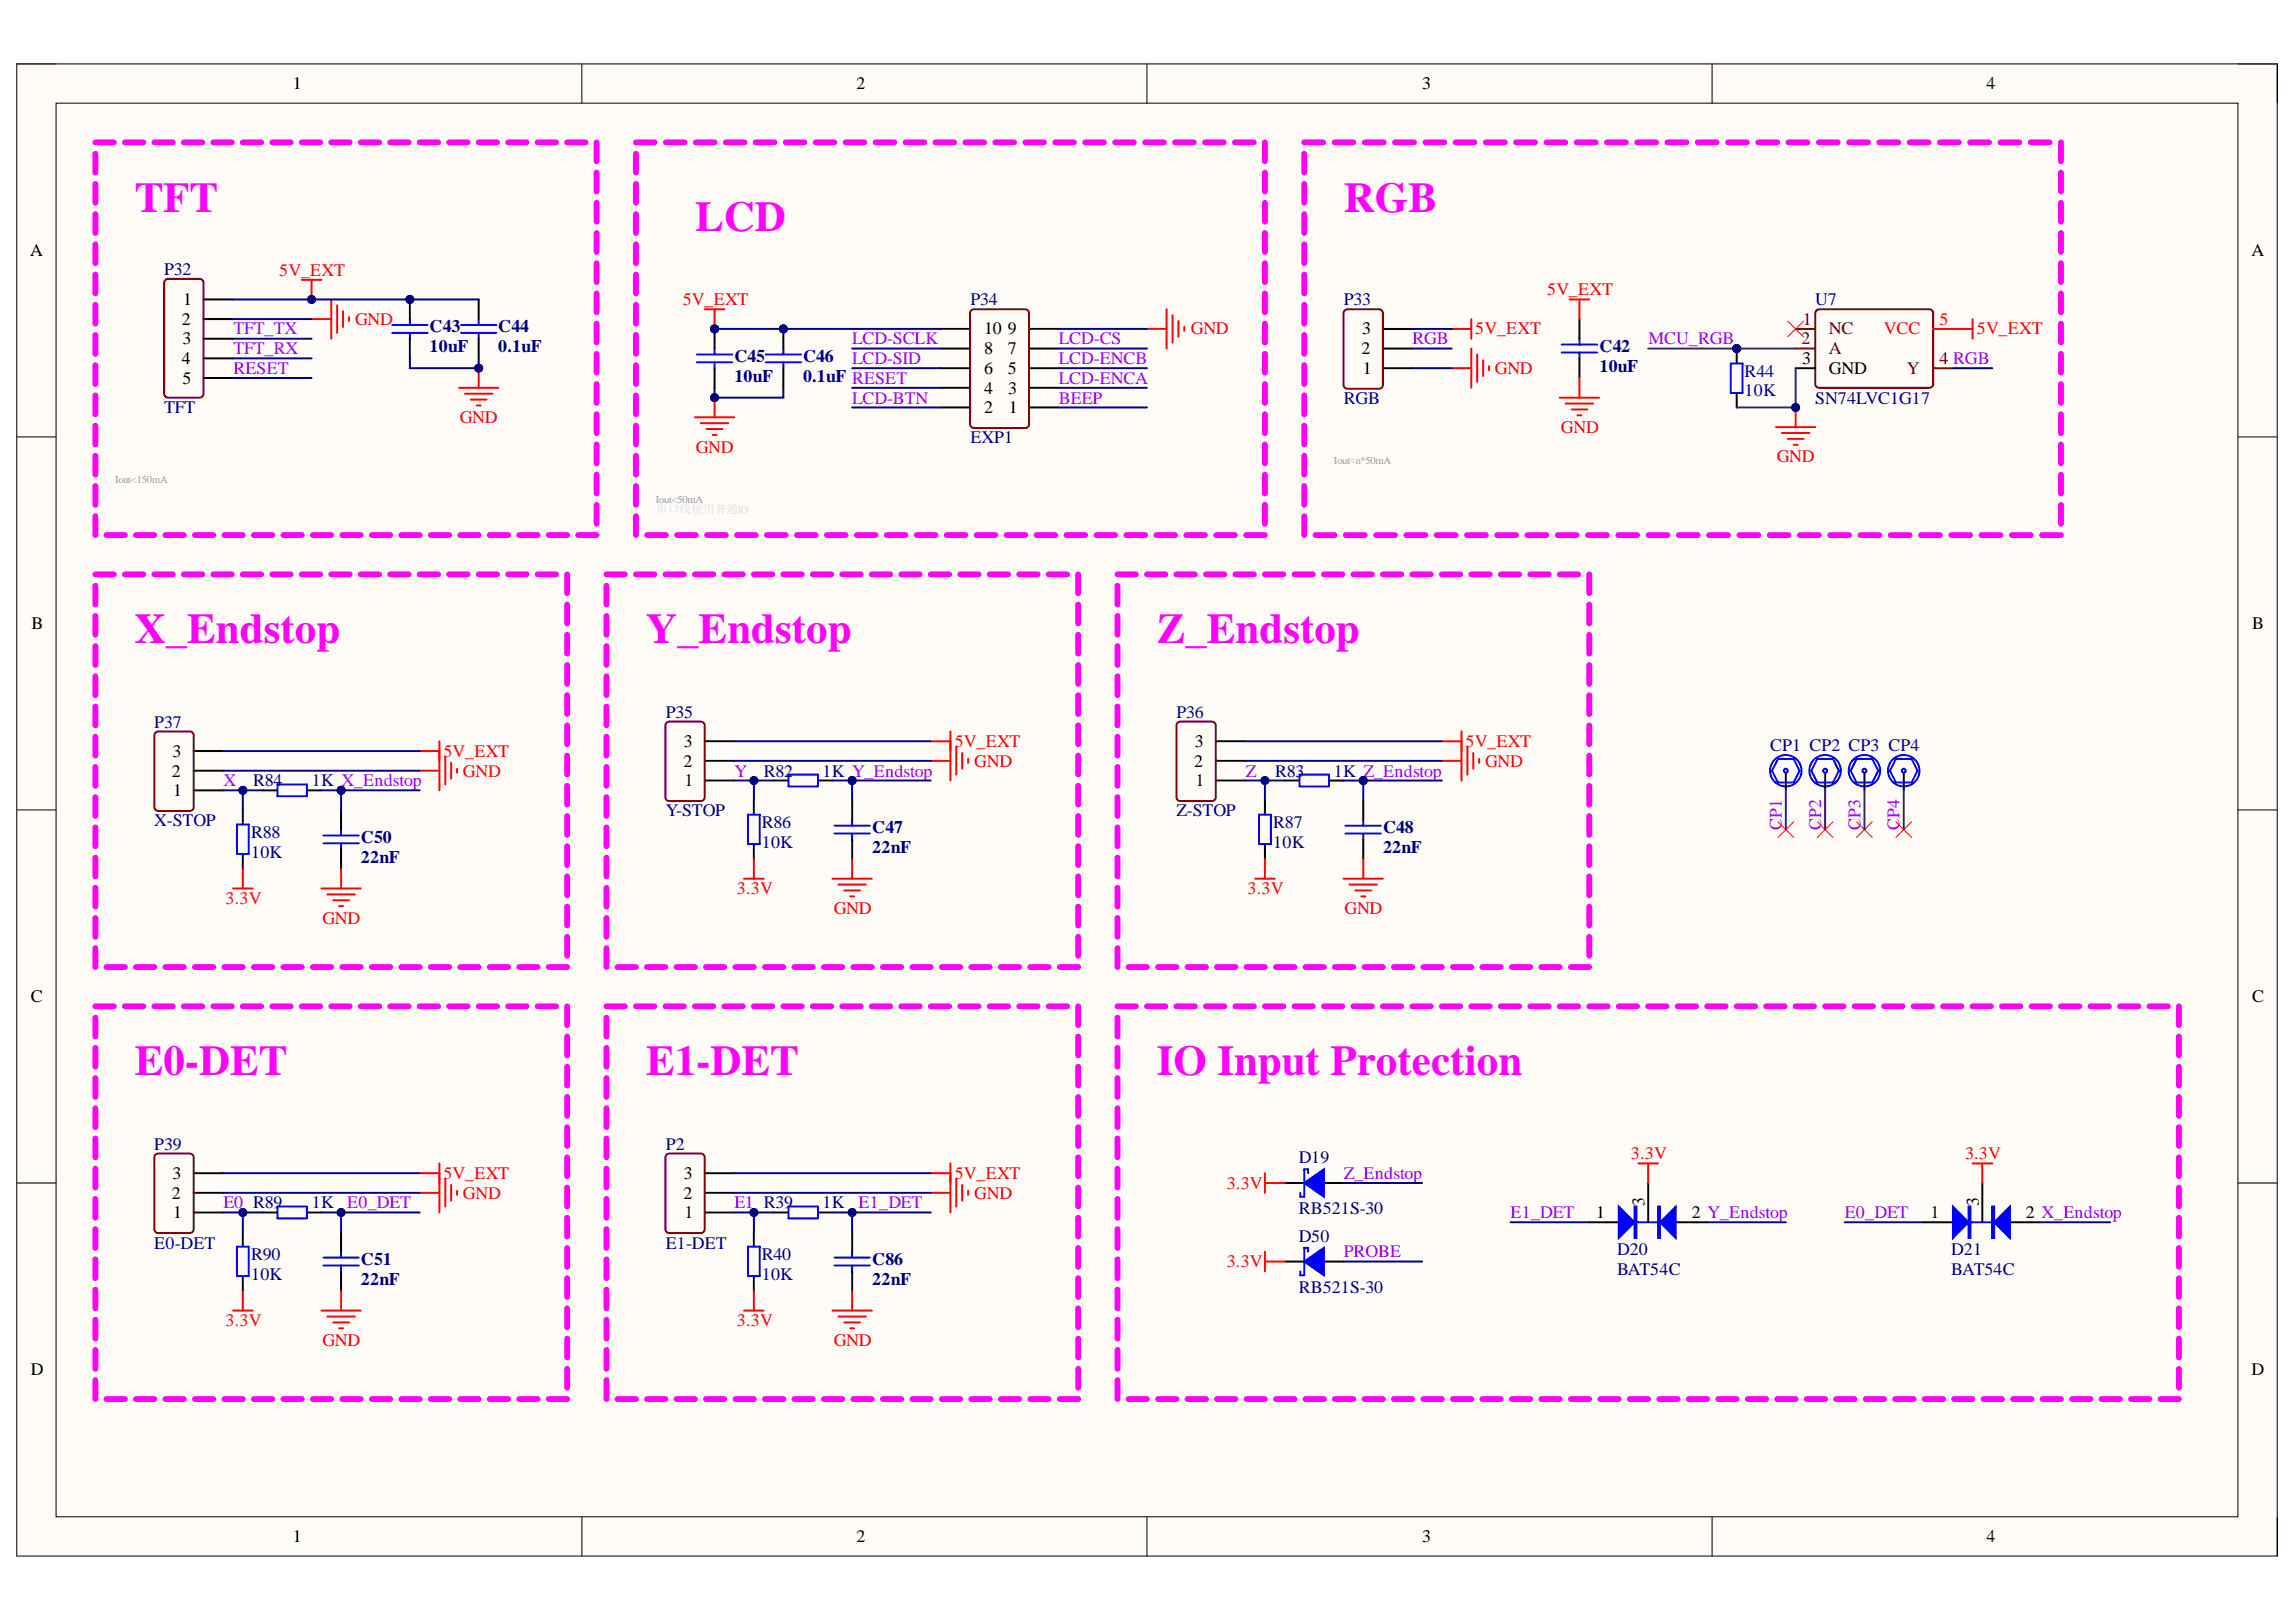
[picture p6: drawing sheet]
<svg xmlns="http://www.w3.org/2000/svg" width="297mm" height="210mm" viewBox="0 0 297 210" stroke-linecap="round" stroke-linejoin="round" font-family="sans-serif">
<defs><g id="words">
<g font-size="5.5" fill="#f0f">
<text x="17.4" y="27.4">TFT</text>
<text x="89.9" y="29.9">LCD</text>
<text x="173.8" y="27.4">RGB</text>
<text x="17.4" y="83.3">X_Endstop</text>
<text x="83.6" y="83.3">Y_Endstop</text>
<text x="149.7" y="83.3">Z_Endstop</text>
<text x="17.4" y="139.1">E0-DET</text>
<text x="83.6" y="139.1">E1-DET</text>
<text x="149.7" y="139.1">IO Input Protection</text>
</g>
<g font-size="2.3">
<text x="37.9" y="11.6">1</text>
<text x="110.8" y="11.6">2</text>
<text x="184" y="11.6">3</text>
<text x="257" y="11.6">4</text>
<text x="3.9" y="33.1">A</text>
<text x="291.3" y="33.1">A</text>
<text x="23.7" y="39.5">1</text>
<text x="23.5" y="42">2</text>
<text x="23.5" y="47.1">4</text>
<text x="23.6" y="44.5">3</text>
<text x="127.3" y="45.8">8</text>
<text x="127.3" y="43.3">10</text>
<text x="130.4" y="45.8">7</text>
<text x="130.4" y="43.3">9</text>
<text x="176.1" y="45.8">2</text>
<text x="176.2" y="43.3">3</text>
<text x="233.2" y="47.1">3</text>
<text x="23.6" y="49.7">5</text>
<text x="127.3" y="53.5">2</text>
<text x="127.3" y="51">4</text>
<text x="127.3" y="48.3">6</text>
<text x="130.4" y="48.3">5</text>
<text x="130.5" y="51">3</text>
<text x="130.5" y="53.5">1</text>
<text x="176.3" y="48.3">1</text>
<text x="236.6" y="48.3">GND</text>
<text x="4.1" y="81.4">B</text>
<text x="291.4" y="81.4">B</text>
<text x="22.2" y="100.5">2</text>
<text x="22.3" y="98">3</text>
<text x="88.4" y="99.2">2</text>
<text x="88.5" y="96.7">3</text>
<text x="88.6" y="101.8">1</text>
<text x="154.5" y="99.2">2</text>
<text x="154.6" y="96.7">3</text>
<text x="154.6" y="101.8">1</text>
<text x="22.4" y="103">1</text>
<text x="4" y="129.7">C</text>
<text x="291.4" y="129.7">C</text>
<text x="22.2" y="155.1">2</text>
<text x="22.3" y="152.6">3</text>
<text x="88.4" y="155.1">2</text>
<text x="88.5" y="152.6">3</text>
<text x="22.4" y="157.6">1</text>
<text x="88.6" y="157.6">1</text>
<text x="206.5" y="157.6">1</text>
<text x="212.8" y="156.1" transform="rotate(-90 212.8 156.1)">3</text>
<text x="218.9" y="157.6">2 Y_Endstop</text>
<text x="249.7" y="157.6">1</text>
<text x="256" y="156.1" transform="rotate(-90 256 156.1)">3</text>
<text x="262.1" y="157.6">2 X_Endstop</text>
<text x="4" y="177.9">D</text>
<text x="291.3" y="177.9">D</text>
<text x="37.9" y="199.6">1</text>
<text x="110.8" y="199.6">2</text>
<text x="184" y="199.6">3</text>
<text x="257" y="199.6">4</text>
</g>
<g font-size="2.3" fill="#000080">
<text x="21.2" y="35.6">P32</text>
<text x="125.5" y="39.5">P34</text>
<text x="173.8" y="39.5">P33</text>
<text x="234.8" y="39.5">U7</text>
<text x="55.6" y="43">C43</text>
<text x="55.6" y="45.6">10uF</text>
<text x="64.5" y="43">C44</text>
<text x="64.5" y="45.6">0.1uF</text>
<text x="95" y="46.8">C45</text>
<text x="103.9" y="46.8">C46</text>
<text x="206.9" y="45.6">C42</text>
<text x="21.2" y="53.5">TFT</text>
<text x="95" y="49.4">10uF</text>
<text x="103.9" y="49.4">0.1uF RESET</text>
<text x="173.8" y="52.3">RGB</text>
<text x="206.9" y="48.1">10uF</text>
<text x="225.7" y="48.8">R44</text>
<text x="225.7" y="51.3">10K</text>
<text x="234.8" y="52.2">SN74LVC1G17</text>
<text x="125.5" y="57.4">EXP1</text>
<text x="20" y="94.2">P37</text>
<text x="86.1" y="92.9">P35</text>
<text x="152.2" y="92.9">P36</text>
<text x="32.7" y="101.8">R84</text>
<text x="40.4" y="101.8">1K X_Endstop</text>
<text x="98.8" y="100.5">R82</text>
<text x="106.4" y="100.5">1K Y_Endstop</text>
<text x="165" y="100.5">R83</text>
<text x="172.6" y="100.5">1K Z_Endstop</text>
<text x="229" y="97.2">CP1 CP2 CP3 CP4</text>
<text x="20" y="106.9">X-STOP</text>
<text x="86.1" y="105.7">Y-STOP</text>
<text x="98.6" y="107.2">R86</text>
<text x="112.9" y="107.9">C47</text>
<text x="152.2" y="105.7">Z-STOP</text>
<text x="164.7" y="107.2">R87</text>
<text x="178.9" y="107.9">C48</text>
<text x="32.5" y="108.4">R88</text>
<text x="32.5" y="111">10K</text>
<text x="46.7" y="109.1">C50</text>
<text x="46.7" y="111.7">22nF</text>
<text x="98.6" y="109.7">10K</text>
<text x="112.9" y="110.4">22nF</text>
<text x="164.7" y="109.7">10K</text>
<text x="178.9" y="110.4">22nF</text>
<text x="20" y="148.8">P39</text>
<text x="86.1" y="148.8">P2</text>
<text x="168" y="150.5">D19</text>
<text x="20" y="161.6">E0-DET</text>
<text x="40.4" y="156.4">1K</text>
<text x="86.1" y="161.6">E1-DET</text>
<text x="106.4" y="156.4">1K</text>
<text x="168" y="160.7">D50</text>
<text x="168" y="157.1">RB521S-30</text>
<text x="32.5" y="163.1">R90</text>
<text x="32.5" y="165.6">10K</text>
<text x="46.7" y="163.7">C51</text>
<text x="46.7" y="166.3">22nF</text>
<text x="98.6" y="163.1">R40</text>
<text x="98.6" y="165.6">10K</text>
<text x="112.9" y="163.7">C86</text>
<text x="112.9" y="166.3">22nF</text>
<text x="168" y="167.3">RB521S-30</text>
<text x="209.2" y="162.5">D20</text>
<text x="209.2" y="165">BAT54C</text>
<text x="252.4" y="162.5">D21</text>
<text x="252.4" y="165">BAT54C</text>
</g>
<g font-size="2.3" fill="#f00">
<text x="36.1" y="35.7">5V_EXT</text>
<text x="88.3" y="39.5">5V_EXT</text>
<text x="200.2" y="38.2">5V_EXT</text>
<text x="45.9" y="42">GND</text>
<text x="154.1" y="43.3">GND</text>
<text x="190.9" y="43.3">5V_EXT</text>
<text x="243.7" y="43.3">VCC</text>
<text x="250.9" y="42">5</text>
<text x="255.7" y="43.3">5V_EXT</text>
<text x="193.4" y="48.3">GND</text>
<text x="59.5" y="54.8">GND</text>
<text x="90" y="58.6">GND</text>
<text x="201.9" y="56">GND</text>
<text x="229.9" y="59.8">GND</text>
<text x="57.4" y="98">5V_EXT</text>
<text x="59.9" y="100.5">GND</text>
<text x="123.5" y="96.7">5V_EXT</text>
<text x="126.1" y="99.2">GND</text>
<text x="189.6" y="96.7">5V_EXT</text>
<text x="192.1" y="99.2">GND</text>
<text x="29.2" y="117">3.3V</text>
<text x="41.7" y="119.5">GND</text>
<text x="95.3" y="115.7">3.3V</text>
<text x="107.9" y="118.3">GND</text>
<text x="161.4" y="115.7">3.3V</text>
<text x="173.9" y="118.3">GND</text>
<text x="57.4" y="152.6">5V_EXT</text>
<text x="59.9" y="155.1">GND</text>
<text x="123.5" y="152.6">5V_EXT</text>
<text x="126.1" y="155.1">GND</text>
<text x="158.7" y="153.8">3.3V</text>
<text x="211" y="150">3.3V</text>
<text x="254.2" y="150">3.3V</text>
<text x="158.7" y="164">3.3V</text>
<text x="29.2" y="171.6">3.3V</text>
<text x="95.3" y="171.6">3.3V</text>
<text x="41.7" y="174.1">GND</text>
<text x="107.9" y="174.1">GND</text>
</g>
<g font-size="2.3" fill="#90f">
<text x="30.2" y="43.3">TFT_TX</text>
<text x="30.2" y="45.8">TFT_RX</text>
<text x="110.2" y="44.5">LCD-SCLK</text>
<text x="110.2" y="47.1">LCD-SID</text>
<text x="137" y="44.5">LCD-CS</text>
<text x="137" y="47.1">LCD-ENCB</text>
<text x="182.7" y="44.5">RGB</text>
<text x="213.3" y="44.5">MCU_RGB</text>
<text x="30.2" y="48.3">RESET</text>
<text x="110.2" y="52.2">LCD-BTN</text>
<text x="137" y="49.7">LCD-ENCA</text>
<text x="137" y="52.2">BEEP</text>
<text x="28.9" y="101.8">X</text>
<text x="95" y="100.5">Y</text>
<text x="161.2" y="100.5">Z</text>
<text x="230.5" y="107.4" transform="rotate(-90 230.5 107.4)">CP1</text>
<text x="235.6" y="107.4" transform="rotate(-90 235.6 107.4)">CP2</text>
<text x="240.7" y="107.4" transform="rotate(-90 240.7 107.4)">CP3</text>
<text x="245.8" y="107.4" transform="rotate(-90 245.8 107.4)">CP4</text>
<text x="173.8" y="152.6">Z_Endstop</text>
<text x="28.9" y="156.4">E0 R89</text>
<text x="44.9" y="156.4">E0_DET</text>
<text x="95" y="156.4">E1 R39</text>
<text x="111.1" y="156.4">E1_DET</text>
<text x="195.4" y="157.6">E1_DET</text>
<text x="238.7" y="157.6">E0_DET</text>
<text x="173.8" y="162.7">PROBE</text>
</g>
<g font-size="2.3" fill="#800">
<text x="233.1" y="44.5">2</text>
<text x="233.2" y="42">1</text>
<text x="236.6" y="43.3">NC</text>
<text x="236.6" y="45.8">A</text>
<text x="250.9" y="47.1">4 RGB</text>
<text x="246.7" y="48.3">Y</text>
</g>
<text font-size="1.5" fill="#d9d9d9" x="84.9" y="66.4">串口线使用普通</text>
<g font-size="1.4" fill="#93c47d">
<text x="14.9" y="62.5">Iout&lt;150mA</text>
<text x="84.9" y="65.1">Iout&lt;50mA</text>
<text x="172.6" y="60">Iout≈n*50mA</text>
</g>
</g></defs>
<path d="M2.2 8.3h292.4v193.1h-292.4z" fill-rule="evenodd" fill="#fffcf8"/>
<path d="M2.2 8.3h292.4v193.1h-292.4z" fill="none" stroke="#000" stroke-width=".13"/>
<path d="M7.3 13.4h282.2v182.9h-282.2z" fill-rule="evenodd" fill="#fffcf8"/>
<g fill="none" stroke="#000" stroke-width=".13">
<path d="M2.2 8.3h5.1M7.3 13.4h282.2v182.9h-282.2zM75.3 8.3v5M148.4 8.3v5M221.5 8.3v5.1M289.5 8.3h5.1v5.1M2.2 56.5h5.1M289.5 56.5h5.1M2.2 104.8h5.1M289.5 104.8h5.1M2.2 153.1h5.1M289.5 153.1h5.1"/>
<path d="M75.3 196.3v5.1M148.4 196.3v5.1M221.5 196.3v5.1M294.6 196.3v5.1"/>
</g>
<path d="M121.7 52.7h3.8M121.7 50.2h3.8M121.7 47.6h3.8M121.7 45.1h3.8M121.7 42.6h3.8M133.1 52.7h3.8M133.1 50.2h3.8M133.1 47.6h3.8M133.1 45.1h3.8M133.1 42.6h3.8" fill="none" stroke="#000" stroke-width=".25"/>
<path d="M125.8 40.1l.2-.1h6.6l.3 .1 .2 .2v.2v14.4v.2l-.2 .2-.3 .1h-6.6l-.2-.1-.2-.2-.1-.2v-14.4l.1-.2z" fill="none" stroke="#800" stroke-width=".25"/>
<path d="M148.4 42.6h2.5M150.9 40v5.1M151.7 40.8v3.5M152.5 41.5v2.1M153.2 42.3v.5" fill="none" stroke="#f00" stroke-width=".25"/>
<circle cx="92.4" cy="42.6" r=".51" fill="#000080"/>
<circle cx="92.4" cy="42.6" r=".51" fill="none" stroke="#000080" stroke-width=".13"/>
<path d="M90.2 46.9h4.5M90.2 45.9h4.5M92.4 45.1v.8M92.4 46.9v.7" fill="none" stroke="#00f" stroke-width=".25"/>
<path d="M92.4 42.6v2.5" fill="none" stroke="#000" stroke-width=".25"/>
<circle cx="92.4" cy="42.6" r=".51" fill="#000080"/>
<circle cx="92.4" cy="42.6" r=".51" fill="none" stroke="#000080" stroke-width=".13"/>
<path d="M92.4 47.6v2.6" fill="none" stroke="#000" stroke-width=".25"/>
<circle cx="101.3" cy="42.6" r=".51" fill="#000080"/>
<circle cx="101.3" cy="42.6" r=".51" fill="none" stroke="#000080" stroke-width=".13"/>
<path d="M99.1 46.9h4.5M99.1 45.9h4.5M101.3 45.1v.8M101.3 46.9v.7" fill="none" stroke="#00f" stroke-width=".25"/>
<path d="M101.3 42.6v2.5" fill="none" stroke="#000" stroke-width=".25"/>
<circle cx="101.3" cy="42.6" r=".51" fill="#000080"/>
<circle cx="101.3" cy="42.6" r=".51" fill="none" stroke="#000080" stroke-width=".13"/>
<path d="M101.3 47.6v2.6" fill="none" stroke="#000" stroke-width=".25"/>
<path d="M89.9 54h5.1M90.7 54.8h3.5M91.4 55.5h2.1M92.2 56.3h.5M92.4 51.5v2.5" fill="none" stroke="#f00" stroke-width=".25"/>
<circle cx="92.4" cy="51.5" r=".51" fill="#000080"/>
<circle cx="92.4" cy="51.5" r=".51" fill="none" stroke="#000080" stroke-width=".13"/>
<path d="M91.2 40h2.5M92.4 40v2.6" fill="none" stroke="#f00" stroke-width=".25"/>
<circle cx="92.4" cy="42.6" r=".51" fill="#000080"/>
<circle cx="92.4" cy="42.6" r=".51" fill="none" stroke="#000080" stroke-width=".13"/>
<g fill="none" stroke="#ff00f4" stroke-width=".76">
<path d="M12.3 18.4h2.4M12.3 19.9v2.4M16.2 18.4h2.3M20 18.4h2.4M23.8 18.4h2.4M27.6 18.4h2.4M31.4 18.4h2.4M35.2 18.4h2.4M39 18.4h2.4M42.9 18.4h2.3M46.7 18.4h2.4M50.5 18.4h2.4"/>
<path d="M54.3 18.4h2.4M58.1 18.4h2.4M61.9 18.4h2.4M65.7 18.4h2.4M69.6 18.4h2.3M73.4 18.4h2.4M77.2 18.4v2.5M82.3 18.4h2.4M82.3 19.9v2.4M86.1 18.4h2.5M90 18.4h2.4M93.9 18.4h2.4"/>
<path d="M97.8 18.4h2.4M101.6 18.4h2.5M105.5 18.4h2.4M109.4 18.4h2.4M113.3 18.4h2.4M117.1 18.4h2.5M121 18.4h2.4M124.9 18.4h2.4M128.8 18.4h2.4M132.6 18.4h2.5M136.5 18.4h2.4M140.4 18.4h2.4"/>
<path d="M144.3 18.4h2.4M148.1 18.4h2.5M152 18.4h2.4M155.9 18.4h2.4M159.8 18.4h2.4M163.6 18.4v2.5M12.3 23.8v2.4M12.3 27.7v2.5M12.3 31.6v2.5M12.3 35.5v2.5M12.3 39.4v2.5M77.2 22.3v2.5"/>
<path d="M77.2 26.2v2.5M77.2 30.2v2.4M77.2 34.1v2.4M77.2 38v2.4M82.3 23.8v2.4M82.3 27.7v2.5M82.3 31.6v2.5M82.3 35.5v2.5M82.3 39.4v2.5M163.6 22.3v2.5M163.6 26.2v2.5M163.6 30.2v2.4"/>
<path d="M163.6 34.1v2.4M163.6 38v2.4M12.3 43.3v2.5M12.3 47.3v2.4M12.3 51.2v2.4M12.3 55.1v2.4M12.3 59v2.4M77.2 41.9v2.4M77.2 45.8v2.4M77.2 49.7v2.4M77.2 53.6v2.5M77.2 57.5v2.5"/>
<path d="M82.3 43.3v2.5M82.3 47.3v2.4M82.3 51.2v2.4M82.3 55.1v2.4M82.3 59v2.4M163.6 41.9v2.4M163.6 45.8v2.4M163.6 49.7v2.4M163.6 53.6v2.5M163.6 57.5v2.5M12.3 62.9v2.4M12.3 66.8v2.4"/>
<path d="M13.8 69.2h2.4M17.6 69.2h2.4M21.4 69.2h2.4M25.2 69.2h2.4M29 69.2h2.4M32.8 69.2h2.4M36.7 69.2h2.3M40.5 69.2h2.4M44.3 69.2h2.4M48.1 69.2h2.4M51.9 69.2h2.4M55.7 69.2h2.4"/>
<path d="M59.5 69.2h2.4M63.4 69.2h2.3M67.2 69.2h2.4M71 69.2h2.4M74.8 69.2h2.4M77.2 61.4v2.5M77.2 65.3v2.5M82.3 62.9v2.4M82.3 66.8v2.4M83.7 69.2h2.4M87.6 69.2h2.4M91.5 69.2h2.4"/>
<path d="M95.3 69.2h2.5M99.2 69.2h2.4M103.1 69.2h2.4M107 69.2h2.4M110.8 69.2h2.5M114.7 69.2h2.4M118.6 69.2h2.4M122.5 69.2h2.4M126.3 69.2h2.5M130.2 69.2h2.4M134.1 69.2h2.4M138 69.2h2.4"/>
<path d="M141.8 69.2h2.5M145.7 69.2h2.4M149.6 69.2h2.4M153.5 69.2h2.4M157.3 69.2h2.5M161.2 69.2h2.4M163.6 61.4v2.5M163.6 65.3v2.5"/>
</g>
<path d="M26.3 38.8h3.8M26.3 41.3h3.8M26.3 43.8h3.8M26.3 46.4h3.8M26.3 48.9h3.8" fill="none" stroke="#000" stroke-width=".25"/>
<path d="M21.3 36.3l.2-.1 .3-.1h4l.3 .1 .2 .1v.3v14.4v.2l-.2 .2-.3 .1h-4l-.3-.1-.2-.2-.1-.2v-14.4z" fill="none" stroke="#800" stroke-width=".25"/>
<path d="M42.9 38.8v5M43.6 39.5v3.6M40.3 41.3h2.6M44.4 40.3v2M45.1 41v.5" fill="none" stroke="#f00" stroke-width=".25"/>
<circle cx="53" cy="38.8" r=".51" fill="#000080"/>
<circle cx="53" cy="38.8" r=".51" fill="none" stroke="#000080" stroke-width=".13"/>
<path d="M50.7 43.1h4.6M50.7 42.1h4.6M53 41.3v.8M53 43.1v.7" fill="none" stroke="#00f" stroke-width=".25"/>
<path d="M53 38.8v2.5" fill="none" stroke="#000" stroke-width=".25"/>
<circle cx="53" cy="38.8" r=".51" fill="#000080"/>
<circle cx="53" cy="38.8" r=".51" fill="none" stroke="#000080" stroke-width=".13"/>
<path d="M61.9 38.8v2.5M53 43.8v2.6M61.9 43.8v2.6" fill="none" stroke="#000" stroke-width=".25"/>
<path d="M59.6 43.1h4.6M59.6 42.1h4.6M61.9 41.3v.8M61.9 43.1v.7" fill="none" stroke="#00f" stroke-width=".25"/>
<path d="M59.4 50.2h5.1M60.1 51h3.6M60.9 51.7h2M61.7 52.5h.5M61.9 47.6v2.6" fill="none" stroke="#f00" stroke-width=".25"/>
<circle cx="61.9" cy="47.6" r=".51" fill="#000080"/>
<circle cx="61.9" cy="47.6" r=".51" fill="none" stroke="#000080" stroke-width=".13"/>
<path d="M39 36.2h2.6M40.3 36.2v2.6" fill="none" stroke="#f00" stroke-width=".25"/>
<circle cx="40.3" cy="38.8" r=".51" fill="#000080"/>
<circle cx="40.3" cy="38.8" r=".51" fill="none" stroke="#000080" stroke-width=".13"/>
<g fill="none" stroke="#ff00f4" stroke-width=".76">
<path d="M168.7 18.4h2.5M168.7 19.9v2.4M172.7 18.4h2.4M176.6 18.4h2.4M180.5 18.4h2.4M184.4 18.4h2.4M188.3 18.4h2.5M192.2 18.4h2.5M196.1 18.4h2.5M200.1 18.4h2.4M204 18.4h2.4M207.9 18.4h2.4"/>
<path d="M211.8 18.4h2.5M215.7 18.4h2.5M219.6 18.4h2.5M223.6 18.4h2.4M227.5 18.4h2.4M231.4 18.4h2.4M235.3 18.4h2.5M239.2 18.4h2.5M243.1 18.4h2.5M247.1 18.4h2.4M251 18.4h2.4M254.9 18.4h2.4"/>
<path d="M258.8 18.4h2.4M262.7 18.4h2.5M266.6 18.4v2.5M168.7 23.8v2.4M168.7 27.7v2.5M168.7 31.6v2.5M168.7 35.5v2.5M168.7 39.4v2.5M266.6 22.3v2.5M266.6 26.2v2.5M266.6 30.2v2.4M266.6 34.1v2.4"/>
<path d="M266.6 38v2.4M168.7 43.3v2.5M168.7 47.3v2.4M168.7 51.2v2.4M168.7 55.1v2.4M168.7 59v2.4M266.6 41.9v2.4M266.6 45.8v2.4M266.6 49.7v2.4M266.6 53.6v2.5M266.6 57.5v2.5M168.7 62.9v2.4"/>
<path d="M168.7 66.8v2.4M170.2 69.2h2.5M174.1 69.2h2.5M178 69.2h2.5M181.9 69.2h2.5M185.9 69.2h2.4M189.8 69.2h2.4M193.7 69.2h2.4M197.6 69.2h2.5M201.5 69.2h2.5M205.4 69.2h2.5M209.4 69.2h2.4"/>
<path d="M213.3 69.2h2.4M217.2 69.2h2.4M221.1 69.2h2.5M225 69.2h2.5M228.9 69.2h2.5M232.9 69.2h2.4M236.8 69.2h2.4M240.7 69.2h2.4M244.6 69.2h2.5M248.5 69.2h2.5M252.4 69.2h2.5M256.4 69.2h2.4"/>
<path d="M260.3 69.2h2.4M264.2 69.2h2.4M266.6 61.4v2.5M266.6 65.3v2.5"/>
</g>
<g fill="none" stroke="#000" stroke-width=".25">
<path d="M178.9 47.7h3.8M178.9 45.1h3.8M178.9 42.6h3.8M204.3 41.3v2.5M204.3 46.4v2.5M157.3 98.5h3.8M157.3 95.9h3.8M157.3 101h3.8M163.6 103.5v1.9M163.6 109.3v1.9M166.2 101h1.9M171.9 101h1.9"/>
<path d="M176.4 103.5v2.6M176.4 108.6v2.6"/>
</g>
<path d="M174.1 40.1l.2-.1h4.1l.3 .1 .1 .2 .1 .2v9.3l-.1 .3-.1 .1-4.4 .1-.2-.1-.2-.1-.1-.3v-9.3l.1-.2zM152.3 93.6l.2-.1 .2-.1h4.1l.2 .1 .2 .1 .1 .3v9.3l-.1 .2-.2 .2-.2 .1h-4.1l-.2-.1-.2-.2-.1-.2v-9.3z" fill="none" stroke="#800" stroke-width=".25"/>
<g fill="none" stroke="#f00" stroke-width=".25">
<path d="M203.1 38.8h2.5M204.3 38.8v2.5M187.8 42.6h2.5M187.8 47.7h2.5M190.3 41.3v2.5M190.3 45.1v5.1M191.1 45.9v3.5M191.9 46.6v2.1M192.6 47.4v.5M201.8 51.5h5.1M202.5 52.2h3.6M203.3 53h2.1"/>
<path d="M204.1 53.7h.5M204.3 48.9v2.6M186.5 95.9h2.6M186.5 98.5h2.6M189.1 94.7v6.3M189.8 96.7v3.5M190.6 97.4v2.1M191.4 98.2v.5M162.4 113.7h2.5M163.6 111.2v2.5M173.8 113.7h5.1M174.6 114.5h3.5"/>
<path d="M175.3 115.2h2.1M176.1 116h.5M176.4 111.2v2.5"/>
</g>
<path d="M202 45.6h4.6M202 44.6h4.6M204.3 43.8v.8M204.3 45.6v.8M162.9 105.4h1.5v3.8h-1.5zM168.1 100.2h3.8v1.6h-3.8zM174.1 106.9h4.5M174.1 107.9h4.5M176.4 106.1v.8M176.4 107.9v.7" fill="none" stroke="#00f" stroke-width=".25"/>
<circle cx="176.4" cy="101" r=".51" fill="#000080"/>
<circle cx="176.4" cy="101" r=".51" fill="none" stroke="#000080" stroke-width=".13"/>
<g fill="none" stroke="#ff00f4" stroke-width=".76">
<path d="M144.6 74.3h2.4M144.6 75.8v2.4M144.6 79.7v2.4M148.4 74.3h2.4M152.2 74.3h2.4M156 74.3h2.4M159.8 74.3h2.4M163.6 74.3h2.4M167.5 74.3h2.3M171.3 74.3h2.4M175.1 74.3h2.4M178.9 74.3h2.4"/>
<path d="M182.7 74.3h2.4M186.5 74.3h2.4M190.3 74.3h2.4M194.2 74.3h2.3M198 74.3h2.4M201.8 74.3h2.4M205.6 74.3v2.5M205.6 78.2v2.5M144.6 83.6v2.5M144.6 87.5v2.5M144.6 91.4v2.5M144.6 95.3v2.5"/>
<path d="M144.6 99.2v2.5M205.6 82.1v2.5M205.6 86.1v2.4M205.6 90v2.4M205.6 93.9v2.4M205.6 97.8v2.4M144.6 103.2v2.4M144.6 107.1v2.4M144.6 111v2.4M144.6 114.9v2.4M144.6 118.8v2.4M205.6 101.7v2.4"/>
<path d="M205.6 105.6v2.4M205.6 109.5v2.5M205.6 113.4v2.5M205.6 117.3v2.5M12.3 130.2h2.4M12.3 131.7v2.4M12.3 135.6v2.4M12.3 139.5v2.5M16.2 130.2h2.3M20 130.2h2.4M23.8 130.2h2.4M27.6 130.2h2.4"/>
<path d="M31.4 130.2h2.4M35.2 130.2h2.4M39 130.2h2.4M42.9 130.2h2.3M46.7 130.2h2.4M50.5 130.2h2.4M54.3 130.2h2.4M58.1 130.2h2.4M61.9 130.2h2.4M65.7 130.2h2.4M69.6 130.2h2.3M73.4 130.2v2.5"/>
<path d="M73.4 134.1v2.5M73.4 138v2.5M144.6 122.7v2.4M144.6 131.7v2.4M144.6 135.6v2.4M144.6 139.5v2.5M144.6 130.2h2.4M146 125.1h2.4M148.4 130.2h2.4M149.8 125.1h2.4M152.2 130.2h2.4M153.6 125.1h2.4"/>
<path d="M156 130.2h2.4M157.4 125.1h2.4M159.8 130.2h2.4M161.3 125.1h2.3M163.6 130.2h2.4M165.1 125.1h2.4M167.5 130.2h2.3M168.9 125.1h2.4M171.3 130.2h2.4M172.7 125.1h2.4M175.1 130.2h2.4M176.5 125.1h2.4"/>
<path d="M178.9 130.2h2.4M180.3 125.1h2.4M182.7 130.2h2.4M184.1 125.1h2.4M186.5 130.2h2.4M188 125.1h2.3M190.3 130.2h2.4M191.8 125.1h2.4M194.2 130.2h2.3M195.6 125.1h2.4M198 130.2h2.4M199.4 125.1h2.4"/>
<path d="M201.8 130.2h2.4M203.2 125.1h2.4M205.6 121.2v2.5M205.6 130.2h2.4M209.4 130.2h2.4M213.2 130.2h2.4M217 130.2h2.4M220.9 130.2h2.3M224.7 130.2h2.4M228.5 130.2h2.4M232.3 130.2h2.4M236.1 130.2h2.4"/>
<path d="M239.9 130.2h2.4M243.7 130.2h2.4M247.6 130.2h2.3M251.4 130.2h2.4M255.2 130.2h2.4M259 130.2h2.4M262.8 130.2h2.4M266.6 130.2h2.4M270.4 130.2h2.4M274.3 130.2h2.3M278.1 130.2h2.4M281.9 130.2v2.5"/>
<path d="M281.9 134.1v2.5M281.9 138v2.5M12.3 143.4v2.5M12.3 147.3v2.5M12.3 151.2v2.5M12.3 155.1v2.5M12.3 159.1v2.4M73.4 142v2.4M73.4 145.9v2.4M73.4 149.8v2.4M73.4 153.7v2.4M73.4 157.6v2.4"/>
<path d="M144.6 143.4v2.5M144.6 147.3v2.5M144.6 151.2v2.5M144.6 155.1v2.5M144.6 159.1v2.4M281.9 142v2.4M281.9 145.9v2.4M281.9 149.8v2.4M281.9 153.7v2.4M281.9 157.6v2.4M12.3 163v2.4M12.3 166.9v2.4"/>
<path d="M12.3 170.8v2.4M12.3 174.7v2.4M12.3 178.6v2.5M73.4 161.5v2.4M73.4 165.4v2.4M73.4 169.3v2.5M73.4 173.2v2.5M73.4 177.1v2.5M144.6 163v2.4M144.6 166.9v2.4M144.6 170.8v2.4M144.6 174.7v2.4"/>
<path d="M144.6 178.6v2.5M281.9 161.5v2.4M281.9 165.4v2.5M281.9 169.3v2.5M281.9 173.2v2.5M281.9 177.1v2.5M13.8 181.1h2.4M17.6 181.1h2.4M21.4 181.1h2.4M25.2 181.1h2.4M29 181.1h2.4M32.8 181.1h2.4"/>
<path d="M36.7 181.1h2.3M40.5 181.1h2.4M44.3 181.1h2.4M48.1 181.1h2.4M51.9 181.1h2.4M55.7 181.1h2.4M59.5 181.1h2.4M63.4 181.1h2.3M67.2 181.1h2.4M71 181.1h2.4M146 181.1h2.4M149.8 181.1h2.4"/>
<path d="M153.6 181.1h2.4M157.4 181.1h2.4M161.3 181.1h2.3M165.1 181.1h2.4M168.9 181.1h2.4M172.7 181.1h2.4M176.5 181.1h2.4M180.3 181.1h2.4M184.1 181.1h2.4M188 181.1h2.3M191.8 181.1h2.4M195.6 181.1h2.4"/>
<path d="M199.4 181.1h2.4M203.2 181.1h2.4M207 181.1h2.4M210.8 181.1h2.4M214.7 181.1h2.3M218.5 181.1h2.4M222.3 181.1h2.4M226.1 181.1h2.4M229.9 181.1h2.4M233.7 181.1h2.4M237.6 181.1h2.3M241.4 181.1h2.3"/>
<path d="M245.2 181.1h2.4M249 181.1h2.4M252.8 181.1h2.4M256.6 181.1h2.4M260.4 181.1h2.4M264.3 181.1h2.3M268.1 181.1h2.3M271.9 181.1h2.4M275.7 181.1h2.4M279.5 181.1h2.4"/>
</g>
<g fill="none" stroke="#f00" stroke-width=".25">
<path d="M54.3 151.8h2.5M54.3 154.4h2.5M56.8 150.6v6.3M57.6 152.6v3.5M58.4 153.3v2.1M59.1 154.1v.5M30.1 169.6h2.6M31.4 167.1v2.5M41.6 169.6h5.1M42.3 170.4h3.6M43.1 171.1h2M43.9 171.9h.5"/>
<path d="M44.1 167.1v2.5"/>
</g>
<path d="M31.4 159.4v1.9M34 156.9h1.8M39.7 156.9h1.9M44.1 159.4v2.6M216.8 158.2h4.1M31.4 165.2v1.9M44.1 164.5v2.6" fill="none" stroke="#000" stroke-width=".25"/>
<path d="M35.9 156.1h3.8v1.6h-3.8zM30.7 161.3h1.5v3.8h-1.5zM41.8 162.8h4.6M41.8 163.8h4.6M44.1 162v.8M44.1 163.8v.7" fill="none" stroke="#00f" stroke-width=".25"/>
<path d="M214.8 158.2l2-2.1v4.1z" fill="#00f"/>
<path d="M212 158.2h2.5M214.5 156.1h.3v4.1h-.3zM214.6 156.1v4.1M214.8 158.2l2-2.1v4.1z" fill="none" stroke="#00f" stroke-width=".25"/>
<path d="M205.6 158.2h3.8M213.2 153.1v5.1" fill="none" stroke="#000" stroke-width=".25"/>
<path d="M209.4 156.1l2.1 2.1-2.1 2z" fill="#00f"/>
<path d="M209.4 156.1l2.1 2.1-2.1 2zM211.5 156.1h.2v4.1h-.2zM211.6 156.1v4.1M211.7 158.2h.3" fill="none" stroke="#00f" stroke-width=".25"/>
<path d="M212 150.6h2.5M213.2 150.6v2.5" fill="none" stroke="#f00" stroke-width=".25"/>
<path d="M260 158.2h4.1" fill="none" stroke="#000" stroke-width=".25"/>
<path d="M258 158.2l2-2.1v4.1z" fill="#00f"/>
<path d="M255.2 158.2h2.5M257.7 156.1h.3v4.1h-.3zM257.9 156.1v4.1M258 158.2l2-2.1v4.1z" fill="none" stroke="#00f" stroke-width=".25"/>
<path d="M248.8 158.2h3.9M256.5 153.1v5.1" fill="none" stroke="#000" stroke-width=".25"/>
<path d="M252.7 156.1l2 2.1-2 2z" fill="#00f"/>
<path d="M252.7 156.1l2 2.1-2 2zM254.7 156.1h.2v4.1h-.2zM254.8 156.1v4.1M254.9 158.2h.3" fill="none" stroke="#00f" stroke-width=".25"/>
<path d="M255.2 150.6h2.5M256.5 150.6v2.5" fill="none" stroke="#f00" stroke-width=".25"/>
<circle cx="231" cy="99.7" r="2.04" fill="#fff"/>
<g fill="none" stroke="#00f" stroke-width=".25">
<path d="M230 98.2h2.1l.7 1.5-.7 1.6h-2.1l-.8-1.6z"/>
<circle cx="231" cy="99.7" r="2.04"/>
</g>
<path d="M231 99.7v2.6" fill="none" stroke="#000" stroke-width=".25"/>
<circle cx="231" cy="99.7" r=".25" fill="#fff"/>
<circle cx="231" cy="99.7" r=".25" fill="none" stroke="#00f" stroke-width=".25"/>
<circle cx="236.1" cy="99.7" r="2.04" fill="#fff"/>
<g fill="none" stroke="#00f" stroke-width=".25">
<path d="M235.1 98.2h2l.8 1.5-.8 1.6h-2l-.8-1.6z"/>
<circle cx="236.1" cy="99.7" r="2.04"/>
</g>
<path d="M236.1 99.7v2.6" fill="none" stroke="#000" stroke-width=".25"/>
<circle cx="236.1" cy="99.7" r=".25" fill="#fff"/>
<circle cx="236.1" cy="99.7" r=".25" fill="none" stroke="#00f" stroke-width=".25"/>
<path d="M230 106.3l2.1 2.1M232.1 106.3l-2.1 2.1M235.1 106.3l2 2.1M237.1 106.3l-2 2.1" fill="none" stroke="#f00" stroke-width=".13"/>
<circle cx="241.2" cy="99.7" r="2.04" fill="#fff"/>
<g fill="none" stroke="#00f" stroke-width=".25">
<path d="M240.2 98.2h2l.8 1.5-.8 1.6h-2l-.8-1.6z"/>
<circle cx="241.2" cy="99.7" r="2.04"/>
</g>
<path d="M241.2 99.7v2.6" fill="none" stroke="#000" stroke-width=".25"/>
<circle cx="241.2" cy="99.7" r=".25" fill="#fff"/>
<circle cx="241.2" cy="99.7" r=".25" fill="none" stroke="#00f" stroke-width=".25"/>
<circle cx="246.3" cy="99.7" r="2.04" fill="#fff"/>
<g fill="none" stroke="#00f" stroke-width=".25">
<path d="M245.3 98.2h2l.8 1.5-.8 1.6h-2l-.8-1.6z"/>
<circle cx="246.3" cy="99.7" r="2.04"/>
</g>
<path d="M246.3 99.7v2.6" fill="none" stroke="#000" stroke-width=".25"/>
<circle cx="246.3" cy="99.7" r=".25" fill="#fff"/>
<g fill="none" stroke="#00f" stroke-width=".25">
<path d="M30.7 106.7h1.5v3.8h-1.5zM35.9 101.5h3.8v1.5h-3.8zM41.8 108.1h4.6M41.8 109.1h4.6M44.1 107.4v.7M44.1 109.1v.8"/>
<circle cx="246.3" cy="99.7" r=".25"/>
</g>
<path d="M240.2 106.3l2 2.1M242.2 106.3l-2 2.1M245.3 106.3l2 2.1M247.3 106.3l-2 2.1" fill="none" stroke="#f00" stroke-width=".13"/>
<path d="M25.1 99.7h3.8M25.1 97.2h3.8M25.1 102.3h3.8M31.4 104.8v1.9M31.4 110.6v1.8M34 102.3h1.8M39.7 102.3h1.9M44.1 104.8v2.6M44.1 109.9v2.5" fill="none" stroke="#000" stroke-width=".25"/>
<path d="M20 94.9l.2-.2h.3h4h.3l.2 .2 .1 .3v9.2l-.1 .3-.2 .2h-.3h-4h-.3l-.2-.2v-.3v-9.2z" fill="none" stroke="#800" stroke-width=".25"/>
<g fill="none" stroke="#f00" stroke-width=".25">
<path d="M54.3 97.2h2.5M54.3 99.7h2.5M56.8 95.9v6.4M57.6 98v3.5M58.4 98.7v2.1M59.1 99.5v.5M30.1 115h2.6M31.4 112.4v2.6M41.6 115h5.1M42.3 115.7h3.6M43.1 116.5h2M43.9 117.3h.5"/>
<path d="M44.1 112.4v2.6"/>
</g>
<circle cx="44.1" cy="102.3" r=".51" fill="#000080"/>
<circle cx="44.1" cy="102.3" r=".51" fill="none" stroke="#000080" stroke-width=".13"/>
<g fill="none" stroke="#ff00f4" stroke-width=".76">
<path d="M12.3 74.3h2.4M12.3 75.8v2.4M12.3 79.7v2.4M16.2 74.3h2.3M20 74.3h2.4M23.8 74.3h2.4M27.6 74.3h2.4M31.4 74.3h2.4M35.2 74.3h2.4M39 74.3h2.4M42.9 74.3h2.3M46.7 74.3h2.4"/>
<path d="M50.5 74.3h2.4M54.3 74.3h2.4M58.1 74.3h2.4M61.9 74.3h2.4M65.7 74.3h2.4M69.6 74.3h2.3M73.4 74.3v2.5M73.4 78.2v2.5M12.3 83.6v2.5M12.3 87.5v2.5M12.3 91.4v2.5M12.3 95.3v2.5"/>
<path d="M12.3 99.2v2.5M73.4 82.1v2.5M73.4 86.1v2.4M73.4 90v2.4M73.4 93.9v2.4M73.4 97.8v2.4M12.3 103.2v2.4M12.3 107.1v2.4M12.3 111v2.4M12.3 114.9v2.4M12.3 118.8v2.4M73.4 101.7v2.4"/>
<path d="M73.4 105.6v2.4M73.4 109.5v2.5M73.4 113.4v2.5M73.4 117.3v2.5M12.3 122.7v2.4M13.8 125.1h2.4M17.6 125.1h2.4M21.4 125.1h2.4M25.2 125.1h2.4M29 125.1h2.4M32.8 125.1h2.4M36.7 125.1h2.3"/>
<path d="M40.5 125.1h2.4M44.3 125.1h2.4M48.1 125.1h2.4M51.9 125.1h2.4M55.7 125.1h2.4M59.5 125.1h2.4M63.4 125.1h2.3M67.2 125.1h2.4M71 125.1h2.4M73.4 121.2v2.5"/>
</g>
<path d="M91.2 98.5h3.8M91.2 95.9h3.8M91.2 101h3.8M97.5 103.5v1.9M97.5 109.3v1.9M100.1 101h1.9M105.8 101h1.9M110.2 103.5v2.6M110.2 108.6v2.6" fill="none" stroke="#000" stroke-width=".25"/>
<path d="M86.2 93.6l.1-.1 .3-.1h4.1l.2 .1 .2 .1 .1 .3v9.3l-.1 .2-.2 .2-.2 .1h-4.1l-.3-.1-.1-.2-.1-.2v-9.3z" fill="none" stroke="#800" stroke-width=".25"/>
<g fill="none" stroke="#f00" stroke-width=".25">
<path d="M120.4 95.9h2.6M120.4 98.5h2.6M123 94.7v6.3M123.7 96.7v3.5M124.5 97.4v2.1M125.2 98.2v.5M96.3 113.7h2.5M97.5 111.2v2.5M107.7 113.7h5.1M108.5 114.5h3.5M109.2 115.2h2.1M110 116h.5"/>
<path d="M110.2 111.2v2.5"/>
</g>
<path d="M96.8 105.4h1.5v3.8h-1.5zM102 100.2h3.8v1.6h-3.8zM108 106.8h4.5M108 107.9h4.5M110.2 106.1v.7M110.2 107.9v.7" fill="none" stroke="#00f" stroke-width=".25"/>
<circle cx="110.2" cy="101" r=".51" fill="#000080"/>
<circle cx="110.2" cy="101" r=".51" fill="none" stroke="#000080" stroke-width=".13"/>
<g fill="none" stroke="#ff00f4" stroke-width=".76">
<path d="M78.5 74.3h2.3M78.5 75.8v2.4M78.5 79.7v2.4M82.3 74.3h2.4M86.1 74.3h2.4M89.9 74.3h2.4M93.7 74.3h2.4M97.5 74.3h2.4M101.3 74.3h2.4M105.2 74.3h2.3M109 74.3h2.4M112.8 74.3h2.4"/>
<path d="M116.6 74.3h2.4M120.4 74.3h2.4M124.2 74.3h2.4M128 74.3h2.4M131.9 74.3h2.3M135.7 74.3h2.4M139.5 74.3v2.5M139.5 78.2v2.5M78.5 83.6v2.5M78.5 87.5v2.5M78.5 91.4v2.5M78.5 95.3v2.5"/>
<path d="M78.5 99.2v2.5M139.5 82.1v2.5M139.5 86.1v2.4M139.5 90v2.4M139.5 93.9v2.4M139.5 97.8v2.4M78.5 103.2v2.4M78.5 107.1v2.4M78.5 111v2.4M78.5 114.9v2.4M78.5 118.8v2.4M139.5 101.7v2.4"/>
<path d="M139.5 105.6v2.4M139.5 109.5v2.5M139.5 113.4v2.5M139.5 117.3v2.5M78.5 122.7v2.4M78.5 131.7v2.4M78.5 135.6v2.4M78.5 139.5v2.5M78.5 130.2h2.3M79.9 125.1h2.4M82.3 130.2h2.4M83.7 125.1h2.4"/>
<path d="M86.1 130.2h2.4M87.5 125.1h2.4M89.9 130.2h2.4M91.3 125.1h2.4M93.7 130.2h2.4M95.1 125.1h2.4M97.5 130.2h2.4M99 125.1h2.3M101.3 130.2h2.4M102.8 125.1h2.4M105.2 130.2h2.3M106.6 125.1h2.4"/>
<path d="M109 130.2h2.4M110.4 125.1h2.4M112.8 130.2h2.4M114.2 125.1h2.4M116.6 130.2h2.4M118 125.1h2.4M120.4 130.2h2.4M121.8 125.1h2.4M124.2 130.2h2.4M125.7 125.1h2.3M128 130.2h2.4M129.5 125.1h2.4"/>
<path d="M131.9 130.2h2.3M133.3 125.1h2.4M135.7 130.2h2.4M137.1 125.1h2.4M139.5 121.2v2.5M139.5 130.2v2.5M139.5 134.1v2.5M139.5 138v2.5M78.5 143.4v2.5M78.5 147.3v2.5M78.5 151.2v2.5M78.5 155.1v2.5"/>
<path d="M78.5 159.1v2.4M139.5 142v2.4M139.5 145.9v2.4M139.5 149.8v2.4M139.5 153.7v2.4M139.5 157.6v2.4M78.5 163v2.4M78.5 166.9v2.4M78.5 170.8v2.4M78.5 174.7v2.4M78.5 178.6v2.5M139.5 161.5v2.4"/>
<path d="M139.5 165.4v2.4M139.5 169.3v2.5M139.5 173.2v2.5M139.5 177.1v2.5M79.9 181.1h2.4M83.7 181.1h2.4M87.5 181.1h2.4M91.3 181.1h2.4M95.2 181.1h2.3M99 181.1h2.3M102.8 181.1h2.4M106.6 181.1h2.4"/>
<path d="M110.4 181.1h2.4M114.2 181.1h2.4M118 181.1h2.4M121.9 181.1h2.3M125.7 181.1h2.3M129.5 181.1h2.4M133.3 181.1h2.4M137.1 181.1h2.4"/>
</g>
<g fill="none" stroke="#000" stroke-width=".25">
<path d="M25.1 156.9h3.8M25.1 154.4h3.8M25.1 151.8h3.8M91.2 156.9h3.8M91.2 154.4h3.8M91.2 151.8h3.8M97.5 159.4v1.9M100.1 156.9h1.9M105.8 156.9h1.9M110.2 159.4v2.6M97.5 165.2v1.9M110.2 164.5v2.6"/>
<path d="M166.2 163.3h2.4M171.4 163.3h2.4"/>
</g>
<path d="M20 149.5l.2-.1 .3-.1h4l.3 .1 .2 .1 .1 .3v9.3l-.1 .2-.2 .2-.3 .1h-4l-.3-.1-.2-.2v-.2v-9.3zM86.2 149.5l.1-.1 .3-.1h4.1l.2 .1 .2 .1 .1 .3v9.3l-.1 .2-.2 .2-.2 .1h-4.1l-.3-.1-.1-.2-.1-.2v-9.3z" fill="none" stroke="#800" stroke-width=".25"/>
<g fill="none" stroke="#f00" stroke-width=".25">
<path d="M120.4 151.8h2.6M120.4 154.4h2.6M123 150.6v6.3M123.7 152.6v3.5M124.5 153.3v2.1M125.2 154.1v.5M96.3 169.6h2.5M97.5 167.1v2.5M107.7 169.6h5.1M108.5 170.4h3.5M109.2 171.1h2.1M110 171.9h.5"/>
<path d="M110.2 167.1v2.5"/>
</g>
<path d="M102 156.1h3.8v1.6h-3.8zM96.8 161.3h1.5v3.8h-1.5zM108 162.8h4.5M108 163.8h4.5M110.2 162v.8M110.2 163.8v.7" fill="none" stroke="#00f" stroke-width=".25"/>
<path d="M168.7 163.3l2.6-1.8v3.5z" fill="#00f"/>
<path d="M168.7 163.3l2.6-1.8v3.5zM169.2 162v-.5h-.5v3.5h-.5v-.5" fill="none" stroke="#00f" stroke-width=".25"/>
<path d="M163.6 162v2.5M163.6 163.3h2.6" fill="none" stroke="#f00" stroke-width=".25"/>
<path d="M166.2 153.1h2.4M171.4 153.1h2.4" fill="none" stroke="#000" stroke-width=".25"/>
<path d="M168.7 153.1l2.6-1.8v3.6z" fill="#00f"/>
<path d="M168.7 153.1l2.6-1.8v3.6zM169.2 151.8v-.5h-.5v3.6h-.5v-.5" fill="none" stroke="#00f" stroke-width=".25"/>
<path d="M229.8 55.3h5M230.5 56h3.6M231.3 56.8h2M232.1 57.6h.5M232.3 52.7v2.6M250.1 42.6h2.6M163.6 151.8v2.6M163.6 153.1h2.6" fill="none" stroke="#f00" stroke-width=".25"/>
<path d="M232.3 42.6h2.5M232.3 45.1h2.5M234.9 40.3l.2-.2 .3-.1h14.2l.3 .1 .1 .2 .1 .2v9.2l-.1 .2-.1 .2-.3 .1h-14.2l-.3-.1-.2-.2-.1-.2v-9.2zM250.1 47.7h2.6" fill="none" stroke="#800" stroke-width=".25"/>
<path d="M232.3 47.7h2.5" fill="none" stroke="#000" stroke-width=".25"/>
<path d="M231.3 41.6l2 2M233.3 41.6l-2 2" fill="none" stroke="#f00" stroke-width=".13"/>
<circle cx="232.3" cy="52.7" r=".51" fill="#000080"/>
<circle cx="232.3" cy="52.7" r=".51" fill="none" stroke="#000080" stroke-width=".13"/>
<circle cx="224.7" cy="45.1" r=".51" fill="#000080"/>
<circle cx="224.7" cy="45.1" r=".51" fill="none" stroke="#000080" stroke-width=".13"/>
<path d="M224.7 45.1v1.9M224.7 50.9v1.8" fill="none" stroke="#000" stroke-width=".25"/>
<circle cx="224.7" cy="45.1" r=".51" fill="#000080"/>
<circle cx="224.7" cy="45.1" r=".51" fill="none" stroke="#000080" stroke-width=".13"/>
<path d="M223.9 47h1.5v3.9h-1.5z" fill="none" stroke="#00f" stroke-width=".25"/>
<path d="M252.7 42.6h2.5M255.2 41.3v2.5" fill="none" stroke="#f00" stroke-width=".25"/>
<path d="M246.3 102.3v5.1" fill="none" stroke="#351c75" stroke-width=".25"/>
<path d="M28.9 156.9h5.1" fill="none" stroke="#000080" stroke-width=".25"/>
<circle cx="31.4" cy="156.9" r=".51" fill="#000080"/>
<circle cx="31.4" cy="156.9" r=".51" fill="none" stroke="#000080" stroke-width=".13"/>
<path d="M28.9 102.3h5.1M28.9 154.4h25.4M28.9 151.8h25.4" fill="none" stroke="#000080" stroke-width=".25"/>
<circle cx="31.4" cy="102.3" r=".51" fill="#000080"/>
<circle cx="31.4" cy="102.3" r=".51" fill="none" stroke="#000080" stroke-width=".13"/>
<path d="M30.1 38.8h31.8M30.1 48.9h10.2M30.1 46.4h10.2M30.1 43.8h10.2M30.1 41.3h10.2M28.9 99.7h25.4M28.9 97.2h25.4" fill="none" stroke="#000080" stroke-width=".25"/>
<circle cx="40.3" cy="38.8" r=".51" fill="#000080"/>
<circle cx="40.3" cy="38.8" r=".51" fill="none" stroke="#000080" stroke-width=".13"/>
<circle cx="53" cy="38.8" r=".51" fill="#000080"/>
<circle cx="53" cy="38.8" r=".51" fill="none" stroke="#000080" stroke-width=".13"/>
<path d="M41.6 156.9h12.7" fill="none" stroke="#000080" stroke-width=".25"/>
<circle cx="44.1" cy="156.9" r=".51" fill="#000080"/>
<circle cx="44.1" cy="156.9" r=".51" fill="none" stroke="#000080" stroke-width=".13"/>
<path d="M41.6 102.3h2.5v2.5" fill="none" stroke="#000080" stroke-width=".25"/>
<circle cx="44.1" cy="102.3" r=".51" fill="#000080"/>
<circle cx="44.1" cy="102.3" r=".51" fill="none" stroke="#000080" stroke-width=".13"/>
<path d="M44.1 102.3h10.2" fill="none" stroke="#000080" stroke-width=".25"/>
<circle cx="44.1" cy="102.3" r=".51" fill="#000080"/>
<circle cx="44.1" cy="102.3" r=".51" fill="none" stroke="#000080" stroke-width=".13"/>
<path d="M53 46.4v1.2h8.9v-1.2" fill="none" stroke="#000080" stroke-width=".25"/>
<circle cx="61.9" cy="47.6" r=".51" fill="#000080"/>
<circle cx="61.9" cy="47.6" r=".51" fill="none" stroke="#000080" stroke-width=".13"/>
<path d="M92.4 50.2v1.3h8.9v-1.3" fill="none" stroke="#000080" stroke-width=".25"/>
<circle cx="92.4" cy="51.5" r=".51" fill="#000080"/>
<circle cx="92.4" cy="51.5" r=".51" fill="none" stroke="#000080" stroke-width=".13"/>
<path d="M92.4 42.6h29.3" fill="none" stroke="#000080" stroke-width=".25"/>
<circle cx="92.4" cy="42.6" r=".51" fill="#000080"/>
<circle cx="92.4" cy="42.6" r=".51" fill="none" stroke="#000080" stroke-width=".13"/>
<circle cx="101.3" cy="42.6" r=".51" fill="#000080"/>
<circle cx="101.3" cy="42.6" r=".51" fill="none" stroke="#000080" stroke-width=".13"/>
<path d="M95 156.9h5.1" fill="none" stroke="#000080" stroke-width=".25"/>
<circle cx="97.5" cy="156.9" r=".51" fill="#000080"/>
<circle cx="97.5" cy="156.9" r=".51" fill="none" stroke="#000080" stroke-width=".13"/>
<path d="M95 101h5.1M95 154.4h25.4M95 151.8h25.4" fill="none" stroke="#000080" stroke-width=".25"/>
<circle cx="97.5" cy="101" r=".51" fill="#000080"/>
<circle cx="97.5" cy="101" r=".51" fill="none" stroke="#000080" stroke-width=".13"/>
<path d="M95 98.5h25.4M95 95.9h25.4M107.7 156.9h12.7" fill="none" stroke="#000080" stroke-width=".25"/>
<circle cx="110.2" cy="156.9" r=".51" fill="#000080"/>
<circle cx="110.2" cy="156.9" r=".51" fill="none" stroke="#000080" stroke-width=".13"/>
<path d="M107.7 101h2.5v2.5" fill="none" stroke="#000080" stroke-width=".25"/>
<circle cx="110.2" cy="101" r=".51" fill="#000080"/>
<circle cx="110.2" cy="101" r=".51" fill="none" stroke="#000080" stroke-width=".13"/>
<path d="M110.2 101h10.2" fill="none" stroke="#000080" stroke-width=".25"/>
<circle cx="110.2" cy="101" r=".51" fill="#000080"/>
<circle cx="110.2" cy="101" r=".51" fill="none" stroke="#000080" stroke-width=".13"/>
<path d="M110.2 52.7h11.5M110.2 50.2h11.5M110.2 47.6h11.5M110.2 45.1h11.5M136.9 52.7h11.5M136.9 50.2h11.5M136.9 47.6h11.5M136.9 45.1h11.5M136.9 42.6h11.5M161.1 101h5.1" fill="none" stroke="#000080" stroke-width=".25"/>
<circle cx="163.6" cy="101" r=".51" fill="#000080"/>
<circle cx="163.6" cy="101" r=".51" fill="none" stroke="#000080" stroke-width=".13"/>
<path d="M161.1 98.5h25.4M161.1 95.9h25.4M173.8 101h2.6v2.5M173.8 153.1h10.2M173.8 163.3h10.2" fill="none" stroke="#000080" stroke-width=".25"/>
<circle cx="176.4" cy="101" r=".51" fill="#000080"/>
<circle cx="176.4" cy="101" r=".51" fill="none" stroke="#000080" stroke-width=".13"/>
<path d="M176.4 101h10.1" fill="none" stroke="#000080" stroke-width=".25"/>
<circle cx="176.4" cy="101" r=".51" fill="#000080"/>
<circle cx="176.4" cy="101" r=".51" fill="none" stroke="#000080" stroke-width=".13"/>
<path d="M182.7 47.7h5.1M182.7 45.1h5.1M182.7 42.6h5.1M195.4 158.2h10.2" fill="none" stroke="#000080" stroke-width=".25"/>
<path d="M213.2 45.1h19.1" fill="none" stroke="#351c75" stroke-width=".25"/>
<circle cx="224.7" cy="45.1" r=".51" fill="#000080"/>
<circle cx="224.7" cy="45.1" r=".51" fill="none" stroke="#000080" stroke-width=".13"/>
<path d="M220.9 158.2h10.1" fill="none" stroke="#000080" stroke-width=".25"/>
<path d="M232.3 47.7v5h-7.6" fill="none" stroke="#351c75" stroke-width=".25"/>
<circle cx="232.3" cy="52.7" r=".51" fill="#000080"/>
<circle cx="232.3" cy="52.7" r=".51" fill="none" stroke="#000080" stroke-width=".13"/>
<path d="M252.7 47.7h5M31.4 156.9v2.5M238.7 158.2h10.1M264.1 158.2h8.9" fill="none" stroke="#000080" stroke-width=".25"/>
<circle cx="31.4" cy="156.9" r=".51" fill="#000080"/>
<circle cx="31.4" cy="156.9" r=".51" fill="none" stroke="#000080" stroke-width=".13"/>
<path d="M31.4 102.3v2.5" fill="none" stroke="#000080" stroke-width=".25"/>
<circle cx="31.4" cy="102.3" r=".51" fill="#000080"/>
<circle cx="31.4" cy="102.3" r=".51" fill="none" stroke="#000080" stroke-width=".13"/>
<path d="M44.1 156.9v2.5" fill="none" stroke="#000080" stroke-width=".25"/>
<circle cx="44.1" cy="156.9" r=".51" fill="#000080"/>
<circle cx="44.1" cy="156.9" r=".51" fill="none" stroke="#000080" stroke-width=".13"/>
<path d="M97.5 156.9v2.5" fill="none" stroke="#000080" stroke-width=".25"/>
<circle cx="97.5" cy="156.9" r=".51" fill="#000080"/>
<circle cx="97.5" cy="156.9" r=".51" fill="none" stroke="#000080" stroke-width=".13"/>
<path d="M97.5 101v2.5" fill="none" stroke="#000080" stroke-width=".25"/>
<circle cx="97.5" cy="101" r=".51" fill="#000080"/>
<circle cx="97.5" cy="101" r=".51" fill="none" stroke="#000080" stroke-width=".13"/>
<path d="M110.2 156.9v2.5" fill="none" stroke="#000080" stroke-width=".25"/>
<circle cx="110.2" cy="156.9" r=".51" fill="#000080"/>
<circle cx="110.2" cy="156.9" r=".51" fill="none" stroke="#000080" stroke-width=".13"/>
<path d="M163.6 101v2.5" fill="none" stroke="#000080" stroke-width=".25"/>
<circle cx="163.6" cy="101" r=".51" fill="#000080"/>
<circle cx="163.6" cy="101" r=".51" fill="none" stroke="#000080" stroke-width=".13"/>
<path d="M231 102.3v5.1M236.1 102.3v5.1M241.2 102.3v5.1" fill="none" stroke="#351c75" stroke-width=".25"/>
<use href="#words"/>
</svg>
